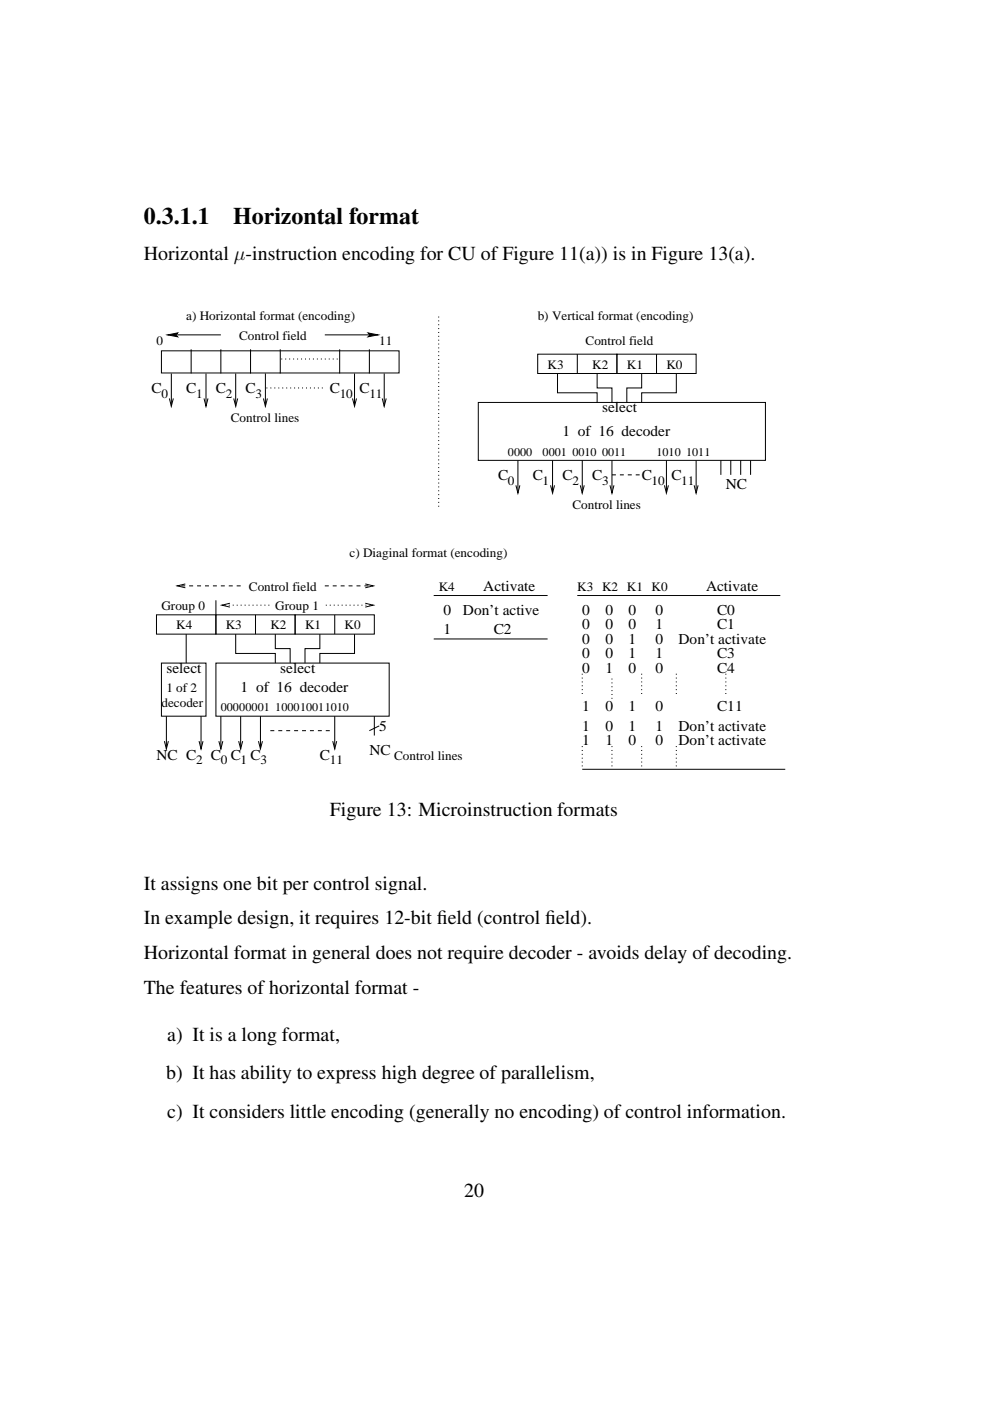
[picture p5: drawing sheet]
<svg xmlns="http://www.w3.org/2000/svg" width="210mm" height="297mm" viewBox="0 0 210 297" stroke-linecap="round" stroke-linejoin="round" font-family="sans-serif">
<defs><g id="words">
<g font-size="5.1">
<text x="30.5" y="47.4">0.3.1.1</text>
<text x="49.4" y="47.4">Horizontal format</text>
</g>
<g font-size="4.2">
<text x="30.5" y="55.2">Horizontal µ-instruction encoding for CU of Figure 11(a)) is in Figure 13(a).</text>
<text x="69.9" y="173">Figure 13: Microinstruction formats</text>
<text x="30.5" y="188.6">It assigns one bit per control signal.</text>
<text x="30.5" y="196">In example design, it requires 12-bit f</text>
<text x="92.6" y="196">ield (control f</text>
<text x="115.6" y="196">ield).</text>
<text x="30.5" y="203.4">Horizontal format in general does not require decoder - avoids delay of decoding.</text>
<text x="30.5" y="210.8">The features of horizontal format -</text>
<text x="35.5" y="220.7">a) It is a long format,</text>
<text x="35.2" y="228.8">b) It has ability to express high degree of parallelism,</text>
<text x="35.5" y="236.9">c) It considers little encoding (generally no encoding) of control information.</text>
<text x="98.4" y="253.7">20</text>
</g>
<g font-size="3.2">
<text x="32.1" y="83.3">C</text>
<text x="39.5" y="83.3">C</text>
<text x="45.8" y="83.3">C</text>
<text x="52.1" y="83.3">C</text>
<text x="69.9" y="83.3">C</text>
<text x="76.2" y="83.3">C</text>
<text x="127.7" y="87.4">select</text>
<text x="119.3" y="92.5">1 of 16 decoder</text>
<text x="105.6" y="101.7">C</text>
<text x="113" y="101.7">C</text>
<text x="119.3" y="101.7">C</text>
<text x="125.6" y="101.7">C</text>
<text x="136" y="101.7">C</text>
<text x="142.3" y="101.7">C</text>
<text x="153.9" y="103.7">NC</text>
<text x="102.5" y="125.2">Activate</text>
<text x="149.7" y="125.2">Activate</text>
<text x="94.1" y="130.4">0</text>
<text x="98.1" y="130.4">Don’t active</text>
<text x="123.5" y="130.4">0</text>
<text x="128.4" y="130.4">0</text>
<text x="133.2" y="130.4">0</text>
<text x="139" y="130.4">0</text>
<text x="152" y="130.4">C0</text>
<text x="94.1" y="134.4">1</text>
<text x="104.7" y="134.4">C2</text>
<text x="123.5" y="133.4">0</text>
<text x="123.5" y="136.5">0</text>
<text x="128.4" y="133.4">0</text>
<text x="128.4" y="136.5">0</text>
<text x="133.2" y="133.4">0</text>
<text x="133.2" y="136.5">1</text>
<text x="139" y="133.4">1</text>
<text x="139" y="136.5">0</text>
<text x="143.9" y="136.5">Don’t activate</text>
<text x="152" y="133.4">C1</text>
<text x="35.3" y="142.6">select</text>
<text x="59.4" y="142.6">select</text>
<text x="123.5" y="139.6">0</text>
<text x="123.5" y="142.6">0</text>
<text x="128.4" y="139.6">0</text>
<text x="128.4" y="142.6">1</text>
<text x="133.2" y="139.6">1</text>
<text x="133.2" y="142.6">0</text>
<text x="139" y="139.6">1</text>
<text x="139" y="142.6">0</text>
<text x="152" y="139.6">C3</text>
<text x="152" y="142.6">C4</text>
<text x="51" y="146.7">1 of 16 decoder</text>
<text x="80.4" y="154.9">5</text>
<text x="123.5" y="150.8">1</text>
<text x="123.5" y="154.9">1</text>
<text x="128.4" y="150.8">0</text>
<text x="128.4" y="154.9">0</text>
<text x="133.2" y="150.8">1</text>
<text x="133.2" y="154.9">1</text>
<text x="139" y="150.8">0</text>
<text x="139" y="154.9">1</text>
<text x="143.9" y="154.9">Don’t activate</text>
<text x="152" y="150.8">C11</text>
<text x="33.2" y="161.1">NC C</text>
<text x="44.7" y="161.1">C C C</text>
<text x="67.8" y="161.1">C</text>
<text x="78.3" y="160">NC</text>
<text x="123.5" y="158">1</text>
<text x="128.4" y="158">1</text>
<text x="133.2" y="158">0</text>
<text x="139" y="158">0</text>
<text x="143.9" y="158">Don’t activate</text>
</g>
<g font-size="2.7">
<text x="39.5" y="67.9">a) Horizontal format (encoding)</text>
<text x="114" y="67.9">b) Vertical format (encoding)</text>
<text x="33.2" y="73">0</text>
<text x="50.7" y="72">Control field</text>
<text x="80.4" y="73">11</text>
<text x="124.2" y="73">Control field</text>
<text x="116.1" y="78.2">K3</text>
<text x="125.6" y="78.2">K2</text>
<text x="132.9" y="78.2">K1</text>
<text x="141.3" y="78.2">K0</text>
<text x="34.2" y="84.3">0</text>
<text x="41.6" y="84.3">1</text>
<text x="47.9" y="84.3">2</text>
<text x="48.9" y="89.4">Control lines</text>
<text x="54.2" y="84.3">3</text>
<text x="72" y="84.3">10</text>
<text x="78.3" y="84.3">11</text>
<text x="107.7" y="102.7">0</text>
<text x="115.1" y="102.7">1</text>
<text x="121.4" y="107.8">Control lines</text>
<text x="121.4" y="102.7">2</text>
<text x="127.7" y="102.7">3</text>
<text x="138.1" y="102.7">10</text>
<text x="144.4" y="102.7">11</text>
<text x="74.1" y="118.1">c) Diaginal format (encoding)</text>
<text x="52.8" y="125.2">Control field</text>
<text x="93" y="125.2">K4</text>
<text x="122.4" y="125.2">K3 K2 K1 K0</text>
<text x="34.2" y="129.3">Group 0</text>
<text x="58.4" y="129.3">Group 1</text>
<text x="37.4" y="133.4">K4</text>
<text x="47.9" y="133.4">K3</text>
<text x="57.3" y="133.4">K2</text>
<text x="64.7" y="133.4">K1</text>
<text x="73.1" y="133.4">K0</text>
<text x="34.2" y="149.8">decoder</text>
<text x="35.3" y="146.7">1 of 2</text>
<text x="83.6" y="161.1">Control lines</text>
<text x="41.6" y="162.1">2</text>
<text x="46.8" y="162.1">0</text>
<text x="51" y="162.1">1</text>
<text x="55.2" y="162.1">3</text>
<text x="69.9" y="162.1">11</text>
</g>
<g font-size="2.5">
<text x="107.7" y="96.6">0000</text>
<text x="115.1" y="96.6">0001</text>
<text x="121.4" y="96.6">0010</text>
<text x="127.7" y="96.6">0011</text>
<text x="139.2" y="96.6">1010</text>
<text x="145.5" y="96.6">1011</text>
<text x="46.8" y="150.8">00000001 100010011010</text>
</g>
</g></defs>
<g fill="none" stroke="#000" stroke-width=".21">
<path d="M34.2 74.4h50.4v4.7h-50.4zM35.3 71h11.5M35.6 71l2.1-.4-.5 .4 .5 .4zM36.3 79.2v7.2M40.5 74.1v5.1M43.7 79.2v7.2M46.8 74.1v5.1M50 79.2v7.2M53.1 74.1v5.1M56.3 79.2v7.2M59.4 74.1v5.1M68.9 71h11.5"/>
<path d="M72 74.1v5.1M75.2 79.2v7.2M78 70.6l2.1 .4-2.1 .4 .5-.4zM78.3 74.1v5.1M81.5 79.2v7.2M114 75.1h16.8v4.1h-16.8zM118.2 79.2v4.1h8.4v2M122.4 75.1v4.1M126.6 79.2v3.1h3.2v3M130.8 75.1h16.8v4.1h-16.8zM136 79.2v3.1h-3.1v3M139.2 75.1v4.1"/>
<path d="M143.4 79.2v4.1h-7.4v2M35.9 84.5l.4 1.6 .4-1.6M43.3 84.5l.4 1.6 .4-1.6M49.6 84.5l.4 1.6 .4-1.6M55.9 84.5l.4 1.6 .4-1.6M74.7 84.5l.5 1.6 .4-1.6M81 84.5l.5 1.6 .4-1.6M101.4 85.3h60.9v12.3h-60.9zM109.8 97.6v7.2M117.2 97.6v7.2M123.5 97.6v7.2M129.8 97.6v7.2"/>
<path d="M141.3 97.6v7.2M147.6 97.6v7.2M152.8 97.6v3.1M154.9 97.6v3.1M157 97.6v3.1M159.1 97.6v3.1M109.4 102.9l.4 1.6 .4-1.6M116.7 102.9l.5 1.6 .4-1.6M123 102.9l.5 1.6 .4-1.6M129.3 102.9l.5 1.6 .4-1.6M140.9 102.9l.4 1.6 .4-1.6M147.2 102.9l.4 1.6 .4-1.6"/>
<path d="M33.2 130.4h12.6v4h-12.6zM39.3 123.8l-1.7 .4 1.7 .4M39.5 134.4v6.2M45.8 130.4h16.8v4h-16.8zM45.8 127.3v3.1M48.7 127.9l-1.6 .4 1.6 .4M50 134.4v4.1h8.4v2.1M54.2 130.4v4M58.4 134.4v3.1h3.1v3.1M62.6 130.4h16.8v4h-16.8zM67.8 134.4v3.1h-3.1v3.1M71 130.4v4"/>
<path d="M75.2 134.4v4.1h-7.4v2.1M77.4 123.8l1.7 .4-1.7 .4M77.4 127.9l1.7 .4-1.7 .4M92 126.3h24.1M92 135.5h24.1M122.4 126.3h43M34.2 140.6h9.5v11.2h-9.5zM34.9 157.1l.4 1.7 .4-1.7M35.3 151.8v7.2M42.2 157.1l.4 1.7 .4-1.7M42.6 151.8v7.2M45.8 140.6h36.7v11.2h-36.7z"/>
<path d="M46.4 157.1l.4 1.7 .4-1.7M46.8 151.8v7.2M50.6 157.1l.4 1.7 .4-1.7M51 151.8v7.2M54.8 157.1l.4 1.7 .4-1.7M55.2 151.8v7.2M70.5 157.1l.5 1.7 .4-1.7M71 151.8v7.2M79.4 151.8v4.1M80.4 153.9l-2.1 1M123.5 163.1h43"/>
</g>
<path d="M129.8 100.7h6.2M51 124.2h-13.6M68.9 124.2h10.5M57.3 154.9h12.6" fill="none" stroke="#000" stroke-width=".21" stroke-dasharray=".8" stroke-linecap="butt"/>
<g fill="#000">
<path d="M35.6 71l2.1-.4-.5 .4 .5 .4z" fill-rule="evenodd"/>
<path d="M78 70.6l2.1 .4-2.1 .4 .5-.4z" fill-rule="evenodd"/>
</g>
<g fill="none" stroke="#000" stroke-width=".21" stroke-dasharray=".2 .6" stroke-dashoffset=".6" stroke-linecap="butt">
<path d="M59.4 76.1h12.6M93 66.9v40.9M56.3 82.3h12.6M57.3 128.3h-10.5M68.9 128.3h10.5M123.5 142.6v5.2M123.5 158v5.1M129.8 143.7v5.1M129.8 158v5.1M136 142.6v5.2M136 158v5.1M143.4 142.6v5.2"/>
<path d="M143.4 158v5.1M153.9 142.6v5.2"/>
</g>
<use href="#words"/>
</svg>
